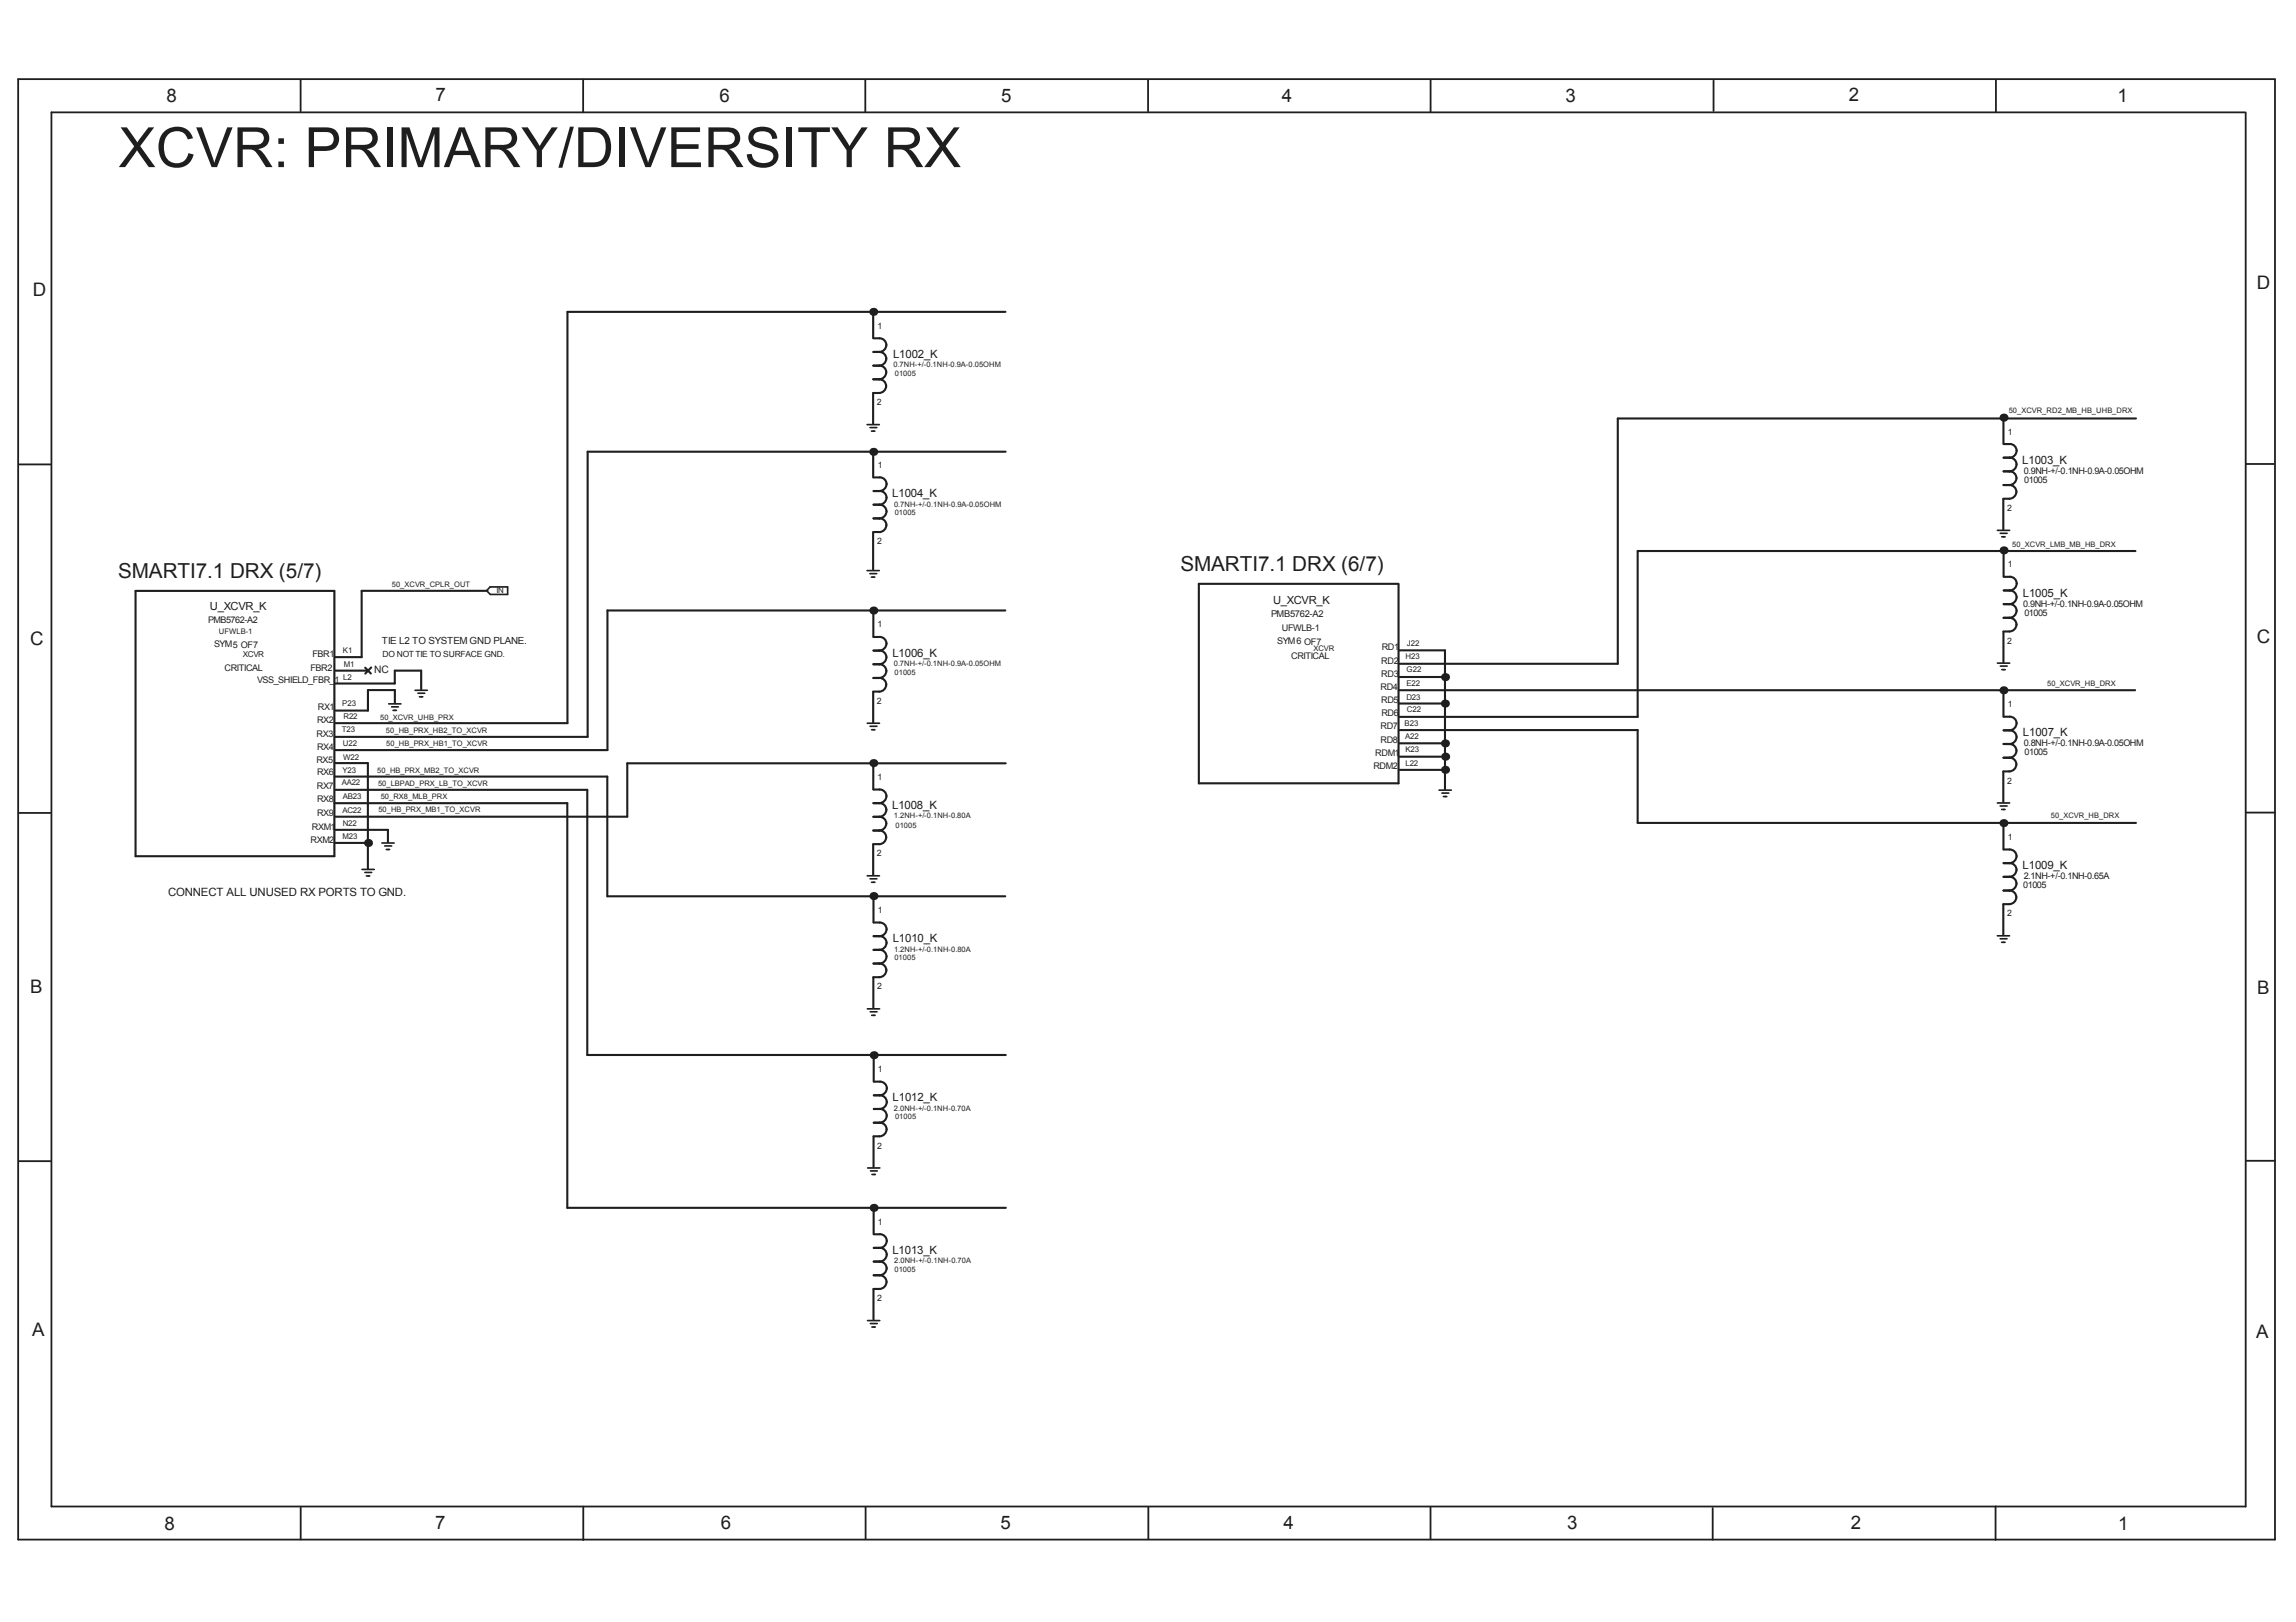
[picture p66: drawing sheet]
<svg xmlns="http://www.w3.org/2000/svg" width="297mm" height="210mm" viewBox="0 0 297 210" stroke-linecap="round" stroke-linejoin="round" font-family="sans-serif">
<defs><g id="words">
<text font-size="7.2" fill="#1e1e1e" x="15.3" y="21.6">XCVR: PRIMARY/DIVERSITY RX</text>
<g font-size="2.7" fill="#1e1e1e">
<text x="15.3" y="74.8">SMARTI7.1 DRX (5/7)</text>
<text x="152.7" y="73.9">SMARTI7.1 DRX (6/7)</text>
</g>
<g font-size="2.4" fill="#1e1e1e">
<text x="21.5" y="13.3">8</text>
<text x="56.3" y="13.1">7</text>
<text x="93.1" y="13.2">6</text>
<text x="129.5" y="13.2">5</text>
<text x="165.8" y="13.3">4</text>
<text x="202.5" y="13.2">3</text>
<text x="239.2" y="13.1">2</text>
<text x="273.9" y="13.2">1</text>
<text x="4.2" y="38.2">D</text>
<text x="292" y="37.4">D</text>
<text x="3.9" y="83.4">C</text>
<text x="292" y="83.3">C</text>
<text x="3.9" y="128.4">B</text>
<text x="292" y="128.6">B</text>
<text x="4.2" y="172.9">A</text>
<text x="291.9" y="173.1">A</text>
<text x="21.3" y="198">8</text>
<text x="56.3" y="197.9">7</text>
<text x="93.3" y="197.9">6</text>
<text x="129.4" y="197.9">5</text>
<text x="166.1" y="197.9">4</text>
<text x="202.7" y="197.9">3</text>
<text x="239.4" y="197.9">2</text>
<text x="274" y="198">1</text>
</g>
<g font-size="1.5" fill="#1e1e1e">
<text x="115.5" y="46.3">L1002_K</text>
<text x="115.4" y="64.3">L1004_K</text>
<text x="261.6" y="60.1">L1003_K</text>
<text x="261.7" y="77.3">L1005_K</text>
<text x="115.4" y="85">L1006_K</text>
<text x="261.7" y="95.3">L1007_K</text>
<text x="115.4" y="104.7">L1008_K</text>
<text x="261.7" y="112.5">L1009_K</text>
<text x="21.7" y="116">CONNECT ALL UNUSED RX PORTS TO GND.</text>
<text x="115.5" y="121.9">L1010_K</text>
<text x="115.5" y="142.5">L1012_K</text>
<text x="115.5" y="162.3">L1013_K</text>
</g>
<g font-size="1.4" fill="#1e1e1e">
<text x="27.2" y="78.9">U_XCVR_K</text>
<text x="164.7" y="78.1">U_XCVR_K</text>
</g>
<g font-size="1.3" fill="#1e1e1e">
<text x="49.4" y="83.4">TIE L2 TO SYSTEM GND PLANE.</text>
<text x="48.4" y="87.1">NC</text>
</g>
<g font-size="1.2" fill="#1e1e1e">
<text x="261.8" y="61.3">0.9NH-+/-0.1NH-0.9A-0.05OHM</text>
<text x="261.9" y="62.5">01005</text>
<text x="26.9" y="80.7">PMB5762-A2</text>
<text x="27.7" y="83.8">SYM5 OF7</text>
<text x="164.4" y="79.9">PMB5762-A2</text>
<text x="165.2" y="83.4">SYM6 OF7</text>
<text x="165.8" y="81.6">UFWLB-1</text>
<text x="261.8" y="78.5">0.9NH-+/-0.1NH-0.9A-0.05OHM</text>
<text x="261.9" y="79.7">01005</text>
<text x="29" y="86.8">CRITICAL</text>
<text x="33.3" y="88.3">VSS_SHIELD_FBR_1</text>
<text x="40.2" y="86.8">FBR2</text>
<text x="40.4" y="85.1">FBR1</text>
<text x="167" y="85.3">CRITICAL</text>
<text x="178.6" y="89.3">RD4</text>
<text x="178.7" y="85.9">RD2</text>
<text x="178.7" y="87.6">RD3</text>
<text x="178.8" y="84.1">RD1</text>
<text x="41" y="95.3">RX3</text>
<text x="41" y="93.5">RX2</text>
<text x="41.1" y="91.8">RX1</text>
<text x="178.6" y="94.4">RD7</text>
<text x="178.7" y="91">RD5</text>
<text x="178.7" y="92.6">RD6</text>
<text x="40.9" y="98.7">RX5</text>
<text x="41" y="100.3">RX6</text>
<text x="41" y="97.1">RX4</text>
<text x="177.7" y="99.6">RDM2</text>
<text x="177.9" y="97.8">RDM1</text>
<text x="178.6" y="96.1">RD8</text>
<text x="261.8" y="96.6">0.8NH-+/-0.1NH-0.9A-0.05OHM</text>
<text x="261.9" y="97.6">01005</text>
<text x="40.4" y="107.4">RXM1</text>
<text x="41" y="102.1">RX7</text>
<text x="41" y="105.6">RX9</text>
<text x="41" y="103.7">RX8</text>
<text x="40.2" y="109">RXM2</text>
<text x="261.8" y="113.7">2.1NH-+/-0.1NH-0.65A</text>
<text x="261.7" y="114.9">01005</text>
</g>
<g font-size="1.1" fill="#1e1e1e">
<text x="113.5" y="42.5">1</text>
<text x="113.4" y="52.4">2</text>
<text x="259.8" y="56.2">1</text>
<text x="113.6" y="60.5">1</text>
<text x="113.5" y="70.4">2</text>
<text x="259.7" y="66.1">2</text>
<text x="259.8" y="73.4">1</text>
<text x="113.5" y="81.2">1</text>
<text x="259.7" y="83.3">2</text>
<text x="49.5" y="85">DO NOTTIE TO SURFACE GND.</text>
<text x="113.5" y="91.1">2</text>
<text x="259.7" y="91.5">1</text>
<text x="113.5" y="100.9">1</text>
<text x="259.7" y="101.4">2</text>
<text x="113.5" y="110.8">2</text>
<text x="259.7" y="108.7">1</text>
<text x="113.6" y="118.2">1</text>
<text x="259.7" y="118.6">2</text>
<text x="113.5" y="128">2</text>
<text x="113.6" y="138.8">1</text>
<text x="113.5" y="148.6">2</text>
<text x="113.6" y="158.5">1</text>
<text x="113.5" y="168.4">2</text>
</g>
<g font-size="1" fill="#1e1e1e">
<text x="115.6" y="47.5">0.7NH-+/-0.1NH-0.9A-0.05OHM</text>
<text x="115.8" y="48.7">01005</text>
<text x="259.9" y="53.5">50_XCVR_RD2_MB_HB_UHB_DRX</text>
<text x="115.7" y="65.6">0.7NH-+/-0.1NH-0.9A-0.05OHM</text>
<text x="115.7" y="66.7">01005</text>
<text x="260.3" y="70.8">50_XCVR_LMB_MB_HB_DRX</text>
<text x="50.7" y="75.9">50_XCVR_CPLR_OUT</text>
<text x="64.2" y="76.8">IN</text>
<text x="28.3" y="82.1">UFWLB-1</text>
<text x="182" y="83.6">J22</text>
<text x="31.4" y="85.1">XCVR</text>
<text x="44.4" y="84.5">K1</text>
<text x="44.4" y="88">L2</text>
<text x="44.5" y="86.3">M1</text>
<text x="115.6" y="86.2">0.7NH-+/-0.1NH-0.9A-0.05OHM</text>
<text x="115.7" y="87.3">01005</text>
<text x="169.9" y="84.2">XCVR</text>
<text x="181.8" y="85.3">H23</text>
<text x="182" y="88.8">E22</text>
<text x="182" y="87">G22</text>
<text x="264.8" y="88.8">50_XCVR_HB_DRX</text>
<text x="44.2" y="94.8">T23</text>
<text x="44.3" y="91.4">P23</text>
<text x="44.4" y="93.1">R22</text>
<text x="49.2" y="93.2">50_XCVR_UHB_PRX</text>
<text x="49.9" y="94.9">50_HB_PRX_HB2_TO_XCVR</text>
<text x="181.7" y="93.9">B23</text>
<text x="181.8" y="95.7">A22</text>
<text x="182" y="90.5">D23</text>
<text x="182" y="92.2">C22</text>
<text x="44.2" y="101.6">AA22</text>
<text x="44.3" y="100">Y23</text>
<text x="44.4" y="96.5">U22</text>
<text x="44.4" y="98.3">W22</text>
<text x="48.8" y="100.1">50_HB_PRX_MB2_TO_XCVR</text>
<text x="48.9" y="101.7">50_LBPAD_PRX_LB_TO_XCVR</text>
<text x="50" y="96.5">50_HB_PRX_HB1_TO_XCVR</text>
<text x="181.8" y="97.3">K23</text>
<text x="181.8" y="99.2">L22</text>
<text x="44.3" y="105.2">AC22</text>
<text x="44.3" y="106.9">N22</text>
<text x="44.3" y="103.4">AB23</text>
<text x="49" y="105.1">50_HB_PRX_MB1_TO_XCVR</text>
<text x="49.2" y="103.5">50_RX8_MLB_PRX</text>
<text x="115.7" y="105.9">1.2NH-+/-0.1NH-0.80A</text>
<text x="115.8" y="107.1">01005</text>
<text x="265.3" y="105.9">50_XCVR_HB_DRX</text>
<text x="44.3" y="108.6">M23</text>
<text x="115.7" y="123.1">1.2NH-+/-0.1NH-0.80A</text>
<text x="115.7" y="124.3">01005</text>
<text x="115.6" y="143.7">2.0NH-+/-0.1NH-0.70A</text>
<text x="115.8" y="144.8">01005</text>
<text x="115.7" y="163.5">2.0NH-+/-0.1NH-0.70A</text>
<text x="115.7" y="164.6">01005</text>
</g>
</g></defs>
<g fill="none" stroke="#1e1e1e" stroke-width=".22">
<path d="M112.2 55h1.6M112.6 55.3h.8M112.7 55.8h.5M65.7 76h-2.3l-.4 .4M65.7 76v.9h-2.3l-.4-.4M112.2 73.8h1.6M112.5 74.2h.9M112.7 74.7h.5M258.4 68.6h1.6M258.8 69h.9M259 69.5h.4M50.3 91.1h1.6"/>
<path d="M50.7 91.5h.8M50.9 91.9h.4M53.7 89.3h1.6M54.1 89.7h.8M54.3 90.2h.4M112.2 93.6h1.6M112.6 94h.9M112.8 94.4h.4M258.4 85.8h1.6M258.8 86.2h.9M259 86.7h.4M46.8 112.5h1.6"/>
<path d="M47.2 112.9h.9M47.4 113.4h.4M49.4 109.1h1.6M49.8 109.5h.9M50 109.9h.4M112.2 113.3h1.6M112.6 113.7h.8M112.8 114.2h.4M186.2 102.2h1.6M186.5 102.6h.9M186.7 103.1h.5M258.4 103.9h1.6"/>
<path d="M258.8 104.3h.9M259 104.8h.4M112.2 130.6h1.6M112.6 130.9h.9M112.8 131.4h.4M258.4 121.1h1.6M258.8 121.5h.9M259 121.9h.4M112.2 151.1h1.6M112.6 151.5h.9M112.8 152h.4M112.2 170.9h1.6"/>
<path d="M112.6 171.3h.9M112.8 171.7h.4"/>
</g>
<g fill="none" stroke="#1e1e1e" stroke-width=".23">
<path d="M2.3 10.2l292 .1v188.9h-292zM38.9 10.4v4M75.4 10.3v4.2M111.9 10.3v4.2M148.5 10.3v4.1M185.1 10.3v4.2M221.7 10.4v4M258.2 10.3v4.2M290.4 14.5h-283.7v180.5h283.8v-180.5M2.4 60.1h4.2M290.5 60h3.7M2.4 105.2h4.1"/>
<path d="M290.5 105.2h3.8M2.5 150.3h4M290.6 150.2h3.7M38.9 195.1v4.1M75.5 195v4.3M112 195v4.2M148.6 195.1v4.1M185.1 195v4.1M221.6 195.2v4.1M258.2 194.9v4.4"/>
</g>
<g fill="none" stroke="#1e1e1e" stroke-width=".27">
<path d="M113 50.9v3.9M113 40.6v3.2M113 58.7v3.1M113 49.1h.7M113 49.1h.8a.88 .88 0 0 1 .8 .9M113 47.3h.8a.88 .88 0 0 1 .9 .9M113 45.5h.8a.88 .88 0 0 1 .9 .9M113 43.8h.8a.88 .88 0 0 1 .9 .9M114.6 49.9a.93 .93 0 0 1-.9 1h-.7M114.7 48.2a.93 .93 0 0 1-1 .9M114.7 46.4a.93 .93 0 0 1-1 .9M114.7 44.6a.93 .93 0 0 1-1 .9"/>
<path d="M130.1 40.4h-56.7v53.2h-30M130.1 58.5h-54.1v36.9M259.2 54.2v3.2M259.2 59.2h.8a.88 .88 0 0 1 .9 .9M259.2 57.5h.8M260 57.5a.88 .88 0 0 1 .9 .8M260.9 58.3a.93 .93 0 0 1-.9 .9M276.3 54.2h-67v31.7h-28.3M43.3 76.5h-25.8v34.3h25.8v-34.3M62.9 76.5h-16.1v8.5h-3.4M113 68.9v4.8M113 79.2v3.2"/>
<path d="M113 67.1h.8a.88 .88 0 0 1 .9 .9M113 65.3h.8a.88 .88 0 0 1 .9 .9M113 63.5h.8a.88 .88 0 0 1 .9 .9M113 61.8h.8a.88 .88 0 0 1 .9 .9M114.7 67.9a.93 .93 0 0 1-1 1h-.7M114.7 64.4a.93 .93 0 0 1-.9 .9M114.7 66.2a.93 .93 0 0 1-.9 .9M114.7 62.6a.93 .93 0 0 1-.9 .9M130.1 79h-51.5v18.1h-35.3M180.9 75.6h-25.8v25.8h25.8v-25.8M259.2 64.6v3.9M259.2 62.8h.8a.88 .88 0 0 1 .9 .9"/>
<path d="M259.2 79.9l.8 .1a.88 .88 0 0 1 .9 .8M259.2 61h.8a.88 .88 0 0 1 .9 .9M259.2 78.2h.8a.88 .88 0 0 1 .9 .9M259.2 71.4v3.2M259.2 76.4h.8a.88 .88 0 0 1 .9 .9M259.2 74.6h.8a.88 .88 0 0 1 .9 .9M260.9 63.6a.93 .93 0 0 1-1 .9h-.7M260.9 61.8a.93 .93 0 0 1-1 1M260.9 79a.93 .93 0 0 1-.9 .9M260.9 60.1a.93 .93 0 0 1-.9 .9M260.9 77.3a.93 .93 0 0 1-.9 .9M260.9 75.5a.93 .93 0 0 1-.9 .9"/>
<path d="M276.3 71.3h-64.4v21.5h-30.9M43.3 86.8h4.1M43.3 95.4h32.7M43.4 98.8h4.2v13.6M43.4 88.5h7.7v-1.7h3.4v2.4M47.2 86.4l.8 .8M48 86.4l-.7 .8M51.1 91v-1.7h-3.5v2.7h-4.2M113 89.5v4M113 99v3.2M113 87.7h.8a.88 .88 0 0 1 .9 .9M113 86h.8a.88 .88 0 0 1 .9 .8"/>
<path d="M113 84.2h.8a.88 .88 0 0 1 .9 .9M113 82.4h.8M113.8 82.4a.88 .88 0 0 1 .9 .9M114.7 88.6a.93 .93 0 0 1-1 .9h-.7M114.7 86.8a.93 .93 0 0 1-1 .9M114.7 85a.93 .93 0 0 1-.9 1M114.7 83.3a.93 .93 0 0 1-.9 .9M130.1 98.8h-48.9v6.9h-37.8M181 97.9h5.8M181 91h5.9M181 89.3h95.2M181 96.2h5.7"/>
<path d="M181 84.2h5.9v17.9M181.1 94.5h30.8v12h64.4M181.1 87.6h5.6M181.1 99.6h5.7M259.2 98.1h.8a.88 .88 0 0 1 .9 .8M259.2 96.3h.8a.88 .88 0 0 1 .9 .9M259.2 89.5v3.2M259.2 94.5h.8a.88 .88 0 0 1 .9 .9M259.2 92.8h.8M260 92.7a.88 .88 0 0 1 .9 .9M260.9 98.9a.93 .93 0 0 1-1 .9h-.7v4M260.9 97.1a.93 .93 0 0 1-1 1"/>
<path d="M260.9 80.8a.93 .93 0 0 1-1 .9h-.7v4M260.9 93.6a.93 .93 0 0 1-.9 .9M260.9 95.4a.93 .93 0 0 1-.9 .9M43.3 103.9h30.1v52.4h56.7M43.3 100.5h35.3v15.5h51.5M43.3 107.4h6.9v1.6M43.4 109.1h4M43.4 102.2h32.6v34.3h54.1M113 107.5h.8a.88 .88 0 0 1 .9 .9M113 105.7h.8a.88 .88 0 0 1 .9 .9M113 116.2v3.2M113 103.9h.8"/>
<path d="M113 102.2h.8a.88 .88 0 0 1 .9 .8M113 119.4h.8a.88 .88 0 0 1 .9 .9M113.8 103.9a.88 .88 0 0 1 .9 .9M114.7 108.3a.93 .93 0 0 1-1 1l-.7-.1v4M114.7 106.5a.93 .93 0 0 1-1 1M114.7 104.8a.93 .93 0 0 1-1 .9M114.7 103a.93 .93 0 0 1-.9 .9h-.8M259.2 113.5h.8a.89 .89 0 0 1 .9 .9 .89 .89 0 0 1-1 .8M259.2 115.2h.8a.88 .88 0 0 1 .9 .9M259.2 106.7v3.2M259.2 111.7h.8a.88 .88 0 0 1 .9 .9M259.2 109.9h.8a.88 .88 0 0 1 .9 .9"/>
<path d="M260.9 116.1a.93 .93 0 0 1-1 .9h-.7v4M260.9 112.5a.93 .93 0 0 1-1 1M260.9 110.8a.93 .93 0 0 1-.9 .9M113 126.5v3.9M113 124.7h.8a.88 .88 0 0 1 .9 .9M113 121.1h.8a.88 .88 0 0 1 .9 .9M113 122.9h.8M113 136.8v3.2M113.1 140h.8a.88 .88 0 0 1 .8 .9M113.8 122.9a.88 .88 0 0 1 .9 .9M114.7 125.5a.93 .93 0 0 1-1 1h-.7M114.7 123.8a.93 .93 0 0 1-.9 .9"/>
<path d="M114.7 122a.93 .93 0 0 1-.9 .9h-.8M114.7 120.2a.93 .93 0 0 1-.9 .9M113 156.5v3.2M113 145.3h.8a.88 .88 0 0 1 .9 .9M113 141.7h.8a.88 .88 0 0 1 .9 .9M113 143.5h.8a.88 .88 0 0 1 .9 .9M113.1 159.7h.7M113.8 159.7a.89 .89 0 0 1 .9 .9 .89 .89 0 0 1-.9 .9M114.7 146.1a.93 .93 0 0 1-.9 1h-.8v3.9M114.7 144.4a.93 .93 0 0 1-.9 .9M114.7 142.6a.93 .93 0 0 1-.9 .9M114.7 140.8a.93 .93 0 0 1-.9 .9"/>
<path d="M113 166.8v4M113 163.3h.8M113 165h.8a.88 .88 0 0 1 .9 .9M113 161.5h.8a.88 .88 0 0 1 .9 .9M113 163.3h.8a.88 .88 0 0 1 .9 .8M114.7 165.9a.93 .93 0 0 1-.9 .9h-.8M114.7 164.1a.93 .93 0 0 1-.9 .9h-.8M114.7 162.3a.93 .93 0 0 1-.9 1"/>
</g>
<g fill="none" stroke="#1e1e1e" stroke-width=".19">
<path d="M112.9 55.8h.1M112.9 74.7h.1M259.2 69.5h.1M51.1 91.9h.1M54.5 90.2h.1M113 94.4h.1M259.2 86.7h.1M47.6 113.4h.1M50.2 109.9h.1M113 114.2h.1M186.9 103.1h.1M113 131.4h.1"/>
<path d="M113 152h.1M113 171.7h.1"/>
</g>
<path d="M2.4 199.2h.1" fill="none" stroke="#1e1e1e" stroke-width=".13"/>
<circle cx="47.6" cy="109.1" r=".52" fill="#1e1e1e"/>
<path d="M63 76.4h.1" fill="none" stroke="#1e1e1e" stroke-width=".14"/>
<g fill="#1e1e1e">
<circle cx="113" cy="136.6" r=".52"/>
<circle cx="113" cy="116" r=".52"/>
<circle cx="113" cy="79" r=".52"/>
<circle cx="113" cy="58.5" r=".52"/>
<circle cx="113" cy="40.4" r=".52"/>
</g>
<path d="M259.2 104.8h.1M259.2 121.9h.1" fill="none" stroke="#1e1e1e" stroke-width=".19"/>
<g fill="#1e1e1e">
<circle cx="113" cy="156.3" r=".52"/>
<circle cx="113" cy="98.8" r=".52"/>
<circle cx="187" cy="97.9" r=".52"/>
<circle cx="186.9" cy="91.1" r=".52"/>
<circle cx="259.2" cy="106.5" r=".52"/>
<circle cx="259.2" cy="89.3" r=".52"/>
<circle cx="259.2" cy="71.2" r=".52"/>
<circle cx="186.9" cy="96.2" r=".52"/>
<circle cx="186.9" cy="99.6" r=".52"/>
<circle cx="186.9" cy="87.6" r=".52"/>
<circle cx="259.2" cy="54" r=".52"/>
</g>
<use href="#words"/>
</svg>
